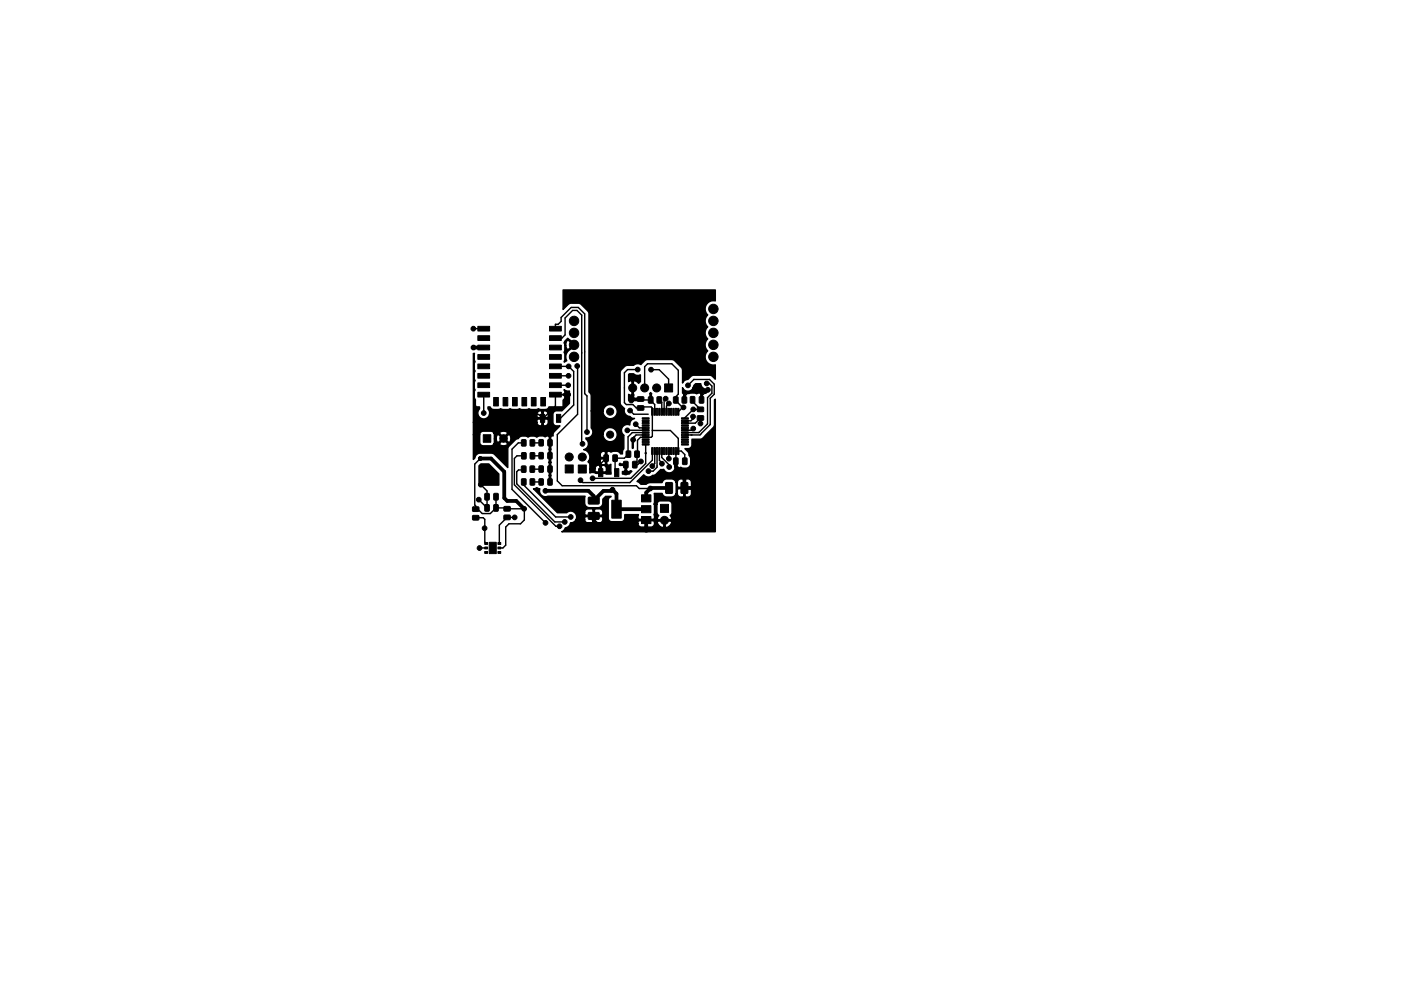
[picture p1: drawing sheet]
<svg xmlns="http://www.w3.org/2000/svg" width="297mm" height="210mm" viewBox="0 0 297 210" stroke-linecap="round" stroke-linejoin="round" font-family="sans-serif">
<g fill="#000" stroke="#000" stroke-width=".21">
<path d="M101.3 69.2h2.5v1h-2.5zM101.3 71.2h2.5v1h-2.5zM101.3 73.2h2.5v1h-2.5zM101.3 75.2h2.5v1h-2.5zM101.3 77.2h2.5v1h-2.5zM116.5 77.2h2.5v1h-2.5zM116.5 75.2h2.5v1h-2.5zM116.5 73.2h2.5v1h-2.5zM116.5 71.2h2.5v1h-2.5zM116.5 69.2h2.5v1h-2.5zM101.3 79.2h2.5v1h-2.5zM101.3 81.2h2.5v1h-2.5z"/>
<path d="M101.3 83.2h2.5v1h-2.5zM102.5 92.2h1.6v1.6h-1.6zM104.7 84.3h1v1.8h-1zM106.7 84.3h1v1.8h-1zM108.7 84.3h1v1.8h-1zM110.7 84.3h1v1.8h-1zM110.6 98.9h.9l-.1 1.3-.8-.1zM110.6 93.3l.9 .1-.1 1.2h-.8zM110.6 96.1h.9v1.3l-.9-.1zM112.7 84.3h1v1.8h-1zM112.4 98.9h.9v1.3l-.9-.1zM112.4 93.3l.9 .1v1.2h-.9z"/>
<path d="M112.4 96.1h1l-.1 1.3-.9-.1zM114.6 87.9h.9v1.7h-.9zM114.7 84.3h1v1.8h-1zM114.3 96.1h.9l-.1 1.2h-.8zM114.3 98.9l.7-.1 .2 .1v1.1l-.1 .2-.8-.1zM114.3 93.3l.7-.1 .2 .2v1l-.1 .2-.8-.1zM116.5 83.2h2.5v1h-2.5zM116.5 81.2h2.5v1h-2.5zM116.5 79.2h2.5v1h-2.5zM116.2 96.1h.8v1.2h-.8zM116.2 98.9l.7-.1 .2 .1v1.1l-.1 .2-.8-.1zM116.2 93.3h.9v1.1l-.1 .2-.8-.1z"/>
<path d="M118 87.9h.9v1.7h-.9zM119.8 98.6h1.7v1.7h-1.7zM122.6 98.7h1.7v1.7h-1.7zM128.1 96.6h.9l-.1 1.3-.8-.1zM130 96.6h.9l-.1 1.3-.8-.1zM132.3 97.9h.7l.2 .1v1.1l-.1 .2h-.7l-.2-.1zM132.8 95.7l.9 .1-.1 1.2-.8-.1zM134.2 97.9h.7l.2 .1v1.1l-.1 .2h-.7l-.2-.1zM134.6 95.7l.9 .1v1.2l-.9-.1zM135.2 84.2h1.2l.1 .2v.6l-.2 .2-1.1-.1-.1-.2zM135.2 86.1h1.2l.1 .2v.6l-.2 .2-1.1-.1-.1-.2zM136.2 88.7l1.4-.1v.3h-1.4z"/>
<path d="M136.2 89.2l1.4-.1v.3h-1.4zM136.2 89.7l1.4-.1v.3h-1.4zM136.2 90.2l1.4-.1v.3h-1.4zM136.2 90.7l1.4-.1v.3h-1.4zM136.2 91.2l1.4-.1v.3h-1.4zM136.2 91.7l1.4-.1v.3h-1.4zM136.2 92.2l1.4-.1v.3h-1.4zM136.2 92.7l1.4-.1v.3h-1.4zM136.2 93.2l1.4-.1v.3h-1.4zM136.2 93.7l1.4-.1v.3h-1.4zM136.2 94.2l1.4-.1v.3h-1.4zM137.5 84.2l.9 .1v1.2l-.9-.1z"/>
<path d="M138.2 95h.3l-.1 1.4h-.2zM138.2 86.7h.3l-.1 1.4-.2-.1zM138.7 95h.3l-.1 1.4h-.2zM138.7 86.7h.3l-.1 1.4-.2-.1zM139.2 95h.3l-.1 1.4h-.2zM139.2 86.7h.3l-.1 1.4-.2-.1zM139.7 95h.3l-.1 1.4h-.2zM139.7 86.7h.3l-.1 1.4-.2-.1zM139.3 84.2l1 .1-.1 1.2-.9-.1zM140.2 95h.3l-.1 1.4h-.2zM140.2 86.7h.3l-.1 1.4-.2-.1zM140.7 95h.3l-.1 1.4h-.2z"/>
<path d="M140.7 86.7h.3l-.1 1.4-.2-.1zM140.9 81.5h1.7v1.7h-1.7zM141.2 95h.3l-.1 1.4h-.2zM141.2 86.7h.3l-.1 1.4-.2-.1zM141.7 95h.3l-.1 1.4h-.2zM141.7 86.7h.3l-.1 1.4-.2-.1zM142.2 95h.3l-.1 1.4h-.2zM142.2 86.7h.3l-.1 1.4-.2-.1zM142.7 95h.3l-.1 1.4h-.2zM142.7 86.7h.3l-.1 1.4-.2-.1zM143.2 95h.3l-.1 1.4h-.2zM143.2 86.7h.3l-.1 1.4-.2-.1z"/>
<path d="M142.9 97.2h.8v1.3h-.9zM142.8 84.2l.9 .1v1.2l-.9-.1zM143.7 95h.3l-.1 1.4h-.2zM143.7 86.7h.3l-.1 1.4-.2-.1zM144.7 84.2l.9 .1-.1 1.2-.9-.1zM144.8 97.2h.8v1.3h-.9zM144.5 94.2l1.4-.1 .1 .3h-1.4zM144.5 93.7l1.4-.1 .1 .3h-1.5zM144.5 93.2l1.4-.1 .1 .3h-1.4zM144.5 92.7l1.4-.1 .1 .3h-1.5zM144.5 92.2l1.4-.1 .1 .3h-1.4zM144.5 91.7l1.4-.1 .1 .3h-1.5z"/>
<path d="M144.5 91.2l1.4-.1 .1 .3h-1.4zM144.5 90.7l1.4-.1 .1 .3h-1.5zM144.5 90.2l1.4-.1 .1 .3h-1.4zM144.5 89.7l1.4-.1 .1 .3h-1.5zM144.5 89.2l1.4-.1 .1 .3h-1.4zM144.5 88.7l1.4-.1 .1 .3h-1.5zM146.4 84.2l.7-.1 .2 .1v1.1l-.1 .2-.6 .1-.2-.2zM147.9 88.2h1.2l.1 .9-1.3 .1zM147.9 86.4h1.2l.1 .9h-1.3zM148.3 84.2l.7-.1 .2 .1v1.1l-.1 .2-.6 .1-.2-.2zM100.2 109.4h1.2l.1 .8-1.2 .1zM100.2 107.6h1.2l.1 .8-1.2 .1z"/>
<path d="M102.8 115.1h.6v.4h-.6zM102.8 116.1h.6v.4h-.6zM102.8 117h.6v.4h-.6zM102.8 104.7l.9 .1-.1 1.3-.8-.1zM102.8 107.1l.7-.1 .2 .2 .1 1.1-.2 .2h-.6l-.2-.1zM103.7 115.1h1.5v2.4h-1.5zM104.7 104.7l.9 .1-.1 1.3-.8-.1zM104.7 107.1l.7-.1 .2 .2 .1 1.1-.2 .2h-.6l-.2-.1zM105.6 117h.6v.4h-.6zM105.6 116.1h.6v.4h-.6zM105.6 115.1h.6v.4h-.6zM106.9 107.5h1.2l.1 .8-1.3 .1z"/>
<path d="M106.9 109.3h1.2l.1 .9h-1.3zM110.6 101.6l.9 .1-.1 1.2-.8-.1zM112.4 101.6l.9 .1v1.2l-.9-.1zM114.3 101.6l.9 .1-.1 1.2-.8-.1zM116.2 101.6l.9 .1-.1 1.2-.8-.1zM124.8 108.8l2.1-.1 .2 .2-.1 1.2-.2 .1h-2l-.1-.2zM124.8 105.5h2.1l.2 .2-.1 1.1-.2 .2-2-.1-.1-.2zM126.9 99.4h.9v1.7h-.9zM130.3 99.4h.9v1.7h-.9zM129.7 106.1h2v3.8h-2zM136 107.3h2v1.5h-2zM136 105h2v1.5h-2z"/>
<path d="M136 109.6h2v1.5h-2zM140 107h1.7v1.7h-1.7zM141.2 102.4h1.2l.2 .1v2l-.1 .2h-1.2l-.2-.1zM144.4 102.4h1.2l.2 .1 .1 2-.2 .2h-1.1l-.2-.1z"/>
<circle cx="100.4" cy="69.7" r=".5"/>
<circle cx="100.4" cy="73.7" r=".5"/>
<circle cx="100.4" cy="73.7" r=".4"/>
<circle cx="120.5" cy="79.7" r=".5"/>
<circle cx="120.6" cy="77.7" r=".5"/>
<circle cx="121.7" cy="75.7" r="1"/>
<circle cx="121.7" cy="73.2" r="1"/>
<circle cx="121.7" cy="70.6" r="1"/>
<circle cx="121.7" cy="68.1" r="1"/>
<circle cx="122.4" cy="77.7" r=".5"/>
<circle cx="129.9" cy="76.9" r=".5"/>
<circle cx="135.2" cy="78.4" r=".15"/>
<circle cx="135.2" cy="78.4" r=".5"/>
<circle cx="138" cy="78.4" r=".5"/>
<circle cx="138" cy="78.4" r=".15"/>
<circle cx="151.2" cy="73.2" r="1"/>
<circle cx="151.2" cy="68.1" r="1"/>
<circle cx="151.2" cy="70.6" r="1"/>
<circle cx="151.2" cy="75.7" r="1"/>
<circle cx="151.2" cy="65.5" r="1"/>
<circle cx="101.8" cy="97.3" r=".4"/>
<circle cx="102.6" cy="87.6" r=".15"/>
<circle cx="102.6" cy="87.6" r=".5"/>
<circle cx="106.8" cy="93" r=".8"/>
<circle cx="108.9" cy="87.9" r=".5"/>
<circle cx="120.5" cy="83.7" r=".5"/>
<circle cx="120.5" cy="81.7" r=".5"/>
<circle cx="120.5" cy="83.7" r=".15"/>
<circle cx="120.5" cy="81.7" r=".15"/>
<circle cx="120.7" cy="97" r=".85"/>
<circle cx="123.5" cy="97" r=".85"/>
<circle cx="123.5" cy="94.2" r=".5"/>
<circle cx="124.4" cy="91.7" r=".15"/>
<circle cx="124.4" cy="91.7" r=".5"/>
<circle cx="126.5" cy="97.1" r=".15"/>
<circle cx="126.5" cy="97.1" r=".5"/>
<circle cx="129.4" cy="87.3" r=".75"/>
<circle cx="129.4" cy="92.2" r=".75"/>
<circle cx="130.1" cy="82.6" r=".5"/>
<circle cx="133" cy="91.3" r=".5"/>
<circle cx="133.6" cy="87.1" r=".5"/>
<circle cx="133.6" cy="87.1" r=".15"/>
<circle cx="133.8" cy="85" r=".15"/>
<circle cx="133.8" cy="85" r=".5"/>
<circle cx="134.1" cy="82.3" r=".85"/>
<circle cx="134.2" cy="93.3" r=".5"/>
<circle cx="134.2" cy="93.3" r=".15"/>
<circle cx="134.8" cy="90" r=".15"/>
<circle cx="134.8" cy="90" r=".5"/>
<circle cx="135.9" cy="97.9" r=".15"/>
<circle cx="135.9" cy="97.9" r=".5"/>
<circle cx="136.7" cy="82.3" r=".85"/>
<circle cx="136.9" cy="96.1" r=".15"/>
<circle cx="137.5" cy="100" r=".5"/>
<circle cx="138.2" cy="99" r=".15"/>
<circle cx="138.3" cy="98.9" r=".5"/>
<circle cx="139.2" cy="82.3" r=".85"/>
<circle cx="140.3" cy="98.4" r=".5"/>
<circle cx="140.5" cy="98.4" r=".15"/>
<circle cx="141.1" cy="84.6" r=".5"/>
<circle cx="141.7" cy="85.8" r=".15"/>
<circle cx="141.8" cy="97.3" r=".5"/>
<circle cx="141.8" cy="85.6" r=".5"/>
<circle cx="141.8" cy="97.3" r=".15"/>
<circle cx="141.9" cy="99.1" r=".15"/>
<circle cx="141.9" cy="99.1" r=".5"/>
<circle cx="144.9" cy="86.4" r=".5"/>
<circle cx="145.9" cy="81.8" r=".5"/>
<circle cx="146.9" cy="88.4" r=".5"/>
<circle cx="146.9" cy="88.4" r=".15"/>
<circle cx="147" cy="86.9" r=".5"/>
<circle cx="147" cy="90.9" r=".5"/>
<circle cx="147" cy="86.9" r=".15"/>
<circle cx="147" cy="90.9" r=".15"/>
<circle cx="147.3" cy="82.4" r=".5"/>
<circle cx="148.5" cy="89.9" r=".15"/>
<circle cx="148.5" cy="89.9" r=".5"/>
<circle cx="149.8" cy="81.4" r=".5"/>
<circle cx="150.1" cy="82.7" r=".5"/>
<circle cx="101.5" cy="106" r=".5"/>
<circle cx="101.5" cy="106" r=".15"/>
<circle cx="101.7" cy="116.3" r=".5"/>
<circle cx="101.9" cy="102.8" r=".5"/>
<circle cx="101.9" cy="102.8" r=".15"/>
<circle cx="102.7" cy="112.1" r=".5"/>
<circle cx="109.1" cy="109.8" r=".5"/>
<circle cx="109.1" cy="109.8" r=".15"/>
<circle cx="111.1" cy="107.9" r=".5"/>
<circle cx="115.6" cy="104.1" r=".5"/>
<circle cx="115.7" cy="110.9" r=".5"/>
<circle cx="115.7" cy="110.9" r=".15"/>
<circle cx="118.6" cy="111.7" r=".5"/>
<circle cx="118.6" cy="111.7" r=".15"/>
<circle cx="119.7" cy="110.7" r=".15"/>
<circle cx="119.7" cy="110.7" r=".5"/>
<circle cx="121" cy="109.7" r=".15"/>
<circle cx="121" cy="109.7" r=".5"/>
<circle cx="123.1" cy="101.9" r=".5"/>
<circle cx="125.6" cy="101.5" r=".5"/>
<circle cx="129.9" cy="103.9" r=".5"/>
<circle cx="132.7" cy="100.3" r=".5"/>
<circle cx="137" cy="112.4" r=".4"/>
<circle cx="137" cy="112.4" r=".5"/>
<circle cx="137.9" cy="103.6" r=".5"/>
<circle cx="140.9" cy="110.4" r=".85"/>
<circle cx="148.8" cy="102.8" r=".4"/>
<circle cx="148.8" cy="102.8" r=".5"/>
</g>
<path d="M100.4 73.7h2.2M101.8 97.3h2.3l2.8 2.8v5.6l.6 .6h2l1.6 1.6M143.3 97.9v1.1l1.8 1.8v2.7h3l.7-.7M115.6 104.1h9.2l1.1 1.2v.9l2-2h1.7l.3-.3 .8 .9v3.2h6.3M125.9 109.5v1l1.9 1.9h9.2v-2.1M137.9 103.6l-.9 .9v1.2M138 103.5h3.9" fill="none" stroke="#000" stroke-width=".8"/>
<g fill="none" stroke="#000" stroke-width=".3">
<path d="M100.5 69.7h2.1M117.8 77.7h2.8l1 1.1v7.1l-2.8 2.9h-.4M117.8 69.7v-.9h.5l.7-.6v-.8l2.1-2.2h1.5l1.4 1.4v16.9l.5 .5v7.7M117.8 71.7h1.3l.7-.6v-3.6l1.6-1.6h.9l1 1v27.3M117.8 79.7h2.6M122.5 77.4v10.5l-4.3 4.3v9.8l1 1.1h15.7l.6 .5h2.4l.1-.1M123.3 74.9h.1M129.9 76.9v5.5l.2 .2M135.2 78.4h-2.1l-.7 .7v6.3l.4 .4h1.4l.7 .8h.9M138 78.4h1.8l2 2v1.9M101.8 97.3l-1.1 1.2v8.7l.2 .2v.6h.4l.9 1h1.8l1.2-1.2M102.6 83.7v3.9"/>
<path d="M108.9 87.9h5.3l.8 .9M111 99.7h-1.1l-.3 .4v2.6l8 8h2.1M111 94h-1.1l-1.3 1.3v8.5l7.1 7.1M111.1 96.7h-1.5l-.5 .6v5.6l8.8 8.8h.7M112.9 99.5h1.8M112.9 94h1.8M112.9 96.7h1.8M114.7 99.7h.1M114.7 94.3v.1M115 88.8v2.4l1.6 1.5v9.3M117.8 83.7v2.5l-2.8 2.6M117.8 83.7h2.7"/>
<path d="M117.8 83.7h.1M120.5 81.7l-2.7 .1M123.3 96.8l.2 .2M123.5 94.2h.1M126.5 97.1l2 .1-1.1 1.2v1.9M132.7 98.5v1.7M133.6 87.1l.8 .8h3M133.8 85h2M134.8 90l.8 .8h1.3M135.8 84.7l.2 .2h2l.8 .9v1.6M135.8 86.9l.6-.6h1.7l.2 .3v6l-.2 .2h-2.3l-.6 .6-.1 4.7-.5 .5h.6l.7-.7M136.7 82.3v-4.5l.6-.6h5.1l1.4 1.4v5l-.5 .6v.8l1.4 1.4h.2"/>
<path d="M136.9 92.3h-2l-.7 .6v.4M136.9 91.3h-3.9M136.9 94.3v4l-3.1 3.2h-8.4M136.9 91.8h-2.8l-.9 .9v3.7l-.8 .8h-2v2.7l.4 .4M138.3 95.7v1.9l-4.7 4.8h-10l-.5-.5M138.3 91.3h3.8l1.7 1.7v2.7h.6l.8 .7v1.5M138.8 95.7v2.7l-.6 .6M139.3 95.7v3.4l-.8 .9h-1M139.8 84.9l.5 .5v2M139.8 95.7v2l.7 .7M140.3 95.7v1.4l1.6 1.5v.5M141.1 84.6l-.3 .3v2.5"/>
<path d="M141.7 85.8l-.4 .3v1.3M141.8 95.7v1.6M143.3 95.7v2.2M145.1 86.1l-1.3 1.3M145.2 89.8h2.2l1.1-1.1v1.2M146.5 92.3h.1M146.8 84.8v.4l1.7 1.7h-1.5l-1.8 1.7v.2M146.9 88.4v.4l-.4 .5h-1.3M147 90.9l-.4 .4h-1.4M147.1 80.5l-1.2 1.3M147.1 80.5h3.3l1 1v2.1l-.8 .9v5.6l-2.2 2.2h-3.2M147.1 80.5h.1"/>
<path d="M147.3 82.4h1.7l.3 .3h.8l-1.4 1.4M148.7 91.9v.1M148.7 84.8v-1.3l-.2-.2h-2.6l-.8 .8v.8M149.8 81.4h.6l.5 .5v1.5l-.9 1v5.5l-1.8 1.9h-3M100.9 109.9l1.5-.1 .4 .4v4.8l.3 .3M101.9 102.8l1.4 1.4v3.6l-1.8-1.8M103.1 116.3h-1.4M105.2 107.8h2.1l.2 .1h3.7v2.4l-.8 .8h-2.5l-.7 .7v3.9l-.6 .6h-.7M105.2 105.4v2.4M109.1 109.8h-1.6l-1.6 1.6v3.9M111 102v.9l6.8 6.8h3.2M112.9 102.3h1.8"/>
<path d="M137.8 103.5l.1 .1"/>
</g>
<path d="M100.4 75h.2v1.2l.2 .5-.2 .4v1.1a.74 .74 0 0 1 0 1v1.2l.2 .3-.2 .4v1.1a.74 .74 0 0 1 0 1v1.2l.2 .4v1.2l.2 .3h.7v.5a1.25 1.25 0 0 0 .3 1.9 1.25 1.25 0 0 0 1.8-.8h10v.5l.2 .2h.9v-1.3h.3v1.3h.8a.89 .89 0 0 0-.2-1.4h-.3a.59 .59 0 0 1-.9 0 .75 .75 0 0 0-.8 .7h-10v-.6l-.3-.5v-.5h.4l.2 .4 .4 .2h1.3l.4-.2 .3 .2h1.2a.74 .74 0 0 1 1 0h1.1l.4-.2 .3 .2h1.2a.74 .74 0 0 1 1 0h1.1l.4-.2 .3 .2h1.2l.4-.1 .3-.5h2.9l.1-1.4a.52 .52 0 0 0 .3-.5 .52 .52 0 0 0-.3-.5v-.3l.4-.2-.2-.7 .5 .2 .6 .1v2.6l-1.6 1.6h-1.1a.75 .75 0 0 0-.8 .7l.2 2.1 .4 .3 .9 .1-1.3 1.3-.1 .8h-.4l-.1 .2 .1 2.6-.1 .1v2.5l.1 .2-.1 .2 .1 2.6-.1 1.5h-.4v-1.5l.1-.1v-2.5l-.2-.2 .2-.2-.2-2.6 .2-.1v-2.5l-.4-.2-.5 .2a1.65 1.65 0 0 0-1.8 .1 1.69 1.69 0 0 0-1.8 0 1.57 1.57 0 0 0-2 .2l-.7 .3-1.6 1.7v4.2l-2.8-2.7-.6-.3h-2.8l-.6 .4-.5 .9v-5.3h1.3v1.6a.75 .75 0 0 0 .8 .8h1.7l.6-.5h1.1l.1 .3 .5 .2 1-.2 .1-.3-.8-.9-.9 .9h-1.1v-1h.4a.62 .62 0 0 0 .5 .8l.8-.9h.5l.8 .9 .3-.1 .2-.9-.2-.7h-.3l-.8 .8h-.5l-.8-.8a.8 .8 0 0 0-.5 .9h-.4v-1.1h1.1l.9 .8 .8-.8-.1-.3-.8-.2-.7 .2-.1 .3h-1.1l-.6-.5h-1.7a.75 .75 0 0 0-.8 .7h-1.3v-2.6h13.4v.2a.64 .64 0 0 0 1.1 .4v-1.3h.3v1.3l.2 .2a.76 .76 0 0 0 .8-.8v-.5l-.2-.2h-2l-.2 .2v.5h-13.4zM119.8 72.3l.6-.5 1.5 1.4-.9 .9a1.75 1.75 0 0 0-.8 2.4l-.5 .3-.1-.1 .1-.3 .1-1.2a.74 .74 0 0 1 0-1v-1h.2a.79 .79 0 0 0 .5 1l1-1-1-1a.96 .96 0 0 0-.5 1h-.2l-.2-.5zM133.3 79.5l.1-.2h.9l.8 .4 .7-.2v1.5l-.4 .3-.2-.2a.65 .65 0 0 0-.9-.2v3.4l.2 .2h1.5v.3l-2.7 .1v-1.2l.4 .2 .3-.2v-2.8l-.3-.1-.4 .2zM119.4 61.5h32.3v2.3a1.75 1.75 0 0 0-2 .9 1.75 1.75 0 0 0 .3 2.1 1.73 1.73 0 0 0 0 2.6 1.73 1.73 0 0 0 0 2.5 1.73 1.73 0 0 0 0 2.5 1.75 1.75 0 0 0-.3 2.1 1.75 1.75 0 0 0 2 .9v3.1l-1.1-.9h-3.7l-1.1 .9-.7 .3-.4 .5-.1-3.1-1.8-1.9h-5.7l-.5 .2-.7 .8a1.53 1.53 0 0 0-1.6 .2l-1.6 .1-1 .8-.2 .5v6.7l.2 .5 .7 .6a1.24 1.24 0 0 0 1.2 1.7l.4 .3 .5 .1h-.1a1.25 1.25 0 0 0-.9 1.4 1.25 1.25 0 0 0-1.6 .5 1.25 1.25 0 0 0 .4 1.7v2.8l-.3 .5v.6h-.4l-.1-.1a1.55 1.55 0 0 0-2-.3l-.5-.2-.3 .2v2.6l.3 .2 .5-.2 .1 2.1-3.3-.2-.5-.2-.7 .2v-1h1.1v.5l.1 .2h.9v-1.2h.3v1.2h.9a.89 .89 0 0 0-.3-1.4h-.3a.59 .59 0 0 1-.9 0 .75 .75 0 0 0-.7 .7h-1.1l-.1-.9-.3-.6h2.6v.2a.67 .67 0 0 0 1.1 .4v-1.1h-1l-.1 .1v.4h-2.6l.4-.8-.1-.6h2.3v.4l.1 .2h1v-1.2a.67 .67 0 0 0-.8-.1 .67 .67 0 0 0-.3 .7h-2.3l-.5-.8-.8-.3h.2a1.25 1.25 0 0 0 .8-1 1.25 1.25 0 0 0-.5-1.2v-.3h.6l.4-.3 .4-.5h2.3a1.51 1.51 0 0 0 2 1.5 1.51 1.51 0 0 0 .5-2.5 1.51 1.51 0 0 0-2.5 .7v.3h-2.3l.1-.8-.3-.5v-3.6h2.5v.3a1.51 1.51 0 0 0 2.3 1.1 1.51 1.51 0 0 0 0-2.5 1.51 1.51 0 0 0-2.3 1.1h-2.5l-.1-3.4-.4-.7-.1-16.8-1.6-1.7-.4-.3-2 .1-1.4 1.3zM131.5 98.3l.1 .1h1.2v1.5l.2 .2 .7-.3 .3 .2-.6 .6h-1.4v-.6l.3 .1 .2-.2v-1.2h-1.2zM134.1 93.1l.5-.4-.3 .5v1.9h-.2zM137.9 83.3l.3 .2-.1 1.5h-.3l-.1-1.5zM146.7 88.4l.4-.3-.1 .8h-.3zM144.7 82.2a1.25 1.25 0 0 0 1.4 .8 1.25 1.25 0 0 0 1-1.2l.4-.4h1.1a1.24 1.24 0 0 0 1.4 1.2v.5l-.4 .4-.5-.1-.2 .1v1.5h-.3v-1.5l-.4-.1-.5 .2a1.75 1.75 0 0 0-1.7-.1l-.6-.1-.2 .2 .1 1.4h-.4v-1.4l-.2-.2zM102 98.4h1.6l2.2 2.2v2.3h-4.2v-4.1zM113.1 103.7a1.43 1.43 0 0 1 1.4 0 1.25 1.25 0 0 0 .3 1.3 1.25 1.25 0 0 0 1.3 .3h8l-.1 1.4 .3 .7 .5 .3h2a1 1 0 0 0 1-1v-.8l.6-.6h1.2l-.6 .7v4.2l.6 .5h2.1a.75 .75 0 0 0 .8-.8v-.7h2.9l-.1 .8 .1 .2h3.2l.2-.2-.1-3h.6v1.9l.4 .5-.4 .6 .2 .2h2.8a.63 .63 0 0 0-.2-.8l.4-.7-.1-2.1-.5-.3h-1.9a.75 .75 0 0 0-.7 .7h-.6l-.1-.1 .2-.4-.1-1.8h1.7l.4 .6 .6 .2 1.2-.1 .5-.2 .2-.5h.3v.2a.81 .81 0 0 0 1.4 .4v-1.6h.3v1.6l.1 .2a.86 .86 0 0 0 1.2-.8v-.8l-.2-.2h-2.6l-.2 .2v.8h-.3v-2.3h.3v.8l.2 .2h1.2v-1.6h.3v1.6h1.1l.2-.2v-1a.81 .81 0 0 0-1.3-.4h-.3l-.2-.2a.86 .86 0 0 0-1.2 .8h-.3l-.6-.7-1.3-.1-.6 .2-.4 .6h-2.7l-.7 .3h-1.1l-.8-.5 1.4-1.4a1.51 1.51 0 0 0 2 .1l.5-.2 1.1-1.1h.6a1.28 1.28 0 0 0 1.4 .7 1.28 1.28 0 0 0 1-1.1v-1.5h.4l-.1 1.4 .2 .2 .8-.1a1.28 1.28 0 0 0 2-.9v-1.1l-.3-.6-.1-.5-.8-.9h.7a1.11 1.11 0 0 0 .8-1.5v-.5h1.7l.5-.2 2.4-2.4 .2-.5v-5.2l.2-.2v28.1h-32.6l.5-.3 .2-.5a1.25 1.25 0 0 0 1.1-.9h14.4l.1 .4 .3 .3h1l.2-.2v-1.1h.3v1.1l.1 .2h.7a.81 .81 0 0 0 .8-1h.5l.4 .7a.84 .84 0 0 0 1 .3v-1.3h.3v1.3l.3 .1 .5-.2 .5-.5 .1-.4-.1-.3h-2.8l-.2 .3h-.5l-.2-.3h-3.2l-.1 .2v.4h-14.4l.1-.2 .8-.2 .3-.5h1.9l.1 .4 .3 .3 1.1 .1 .2-.2v-1.2h.3v1.2l.2 .2h.9a.81 .81 0 0 0 .7-.5 .81 .81 0 0 0-.2-.9h-3.5l-.1 .2v.4h-1.9a1.24 1.24 0 0 0-.3-1.5h2.2v.4l.1 .2h1.6v-1.2h.3v1.2h1.6a.81 .81 0 0 0 .2-.8 .81 .81 0 0 0-.7-.5h-.9l-.2 .1h-.3l-.2-.1h-.9l-.5 .3-.1 .4h-2.2a1.24 1.24 0 0 0-1.7 .1h-1.9z" fill="#000" stroke="#000" stroke-width=".3"/>
</svg>
